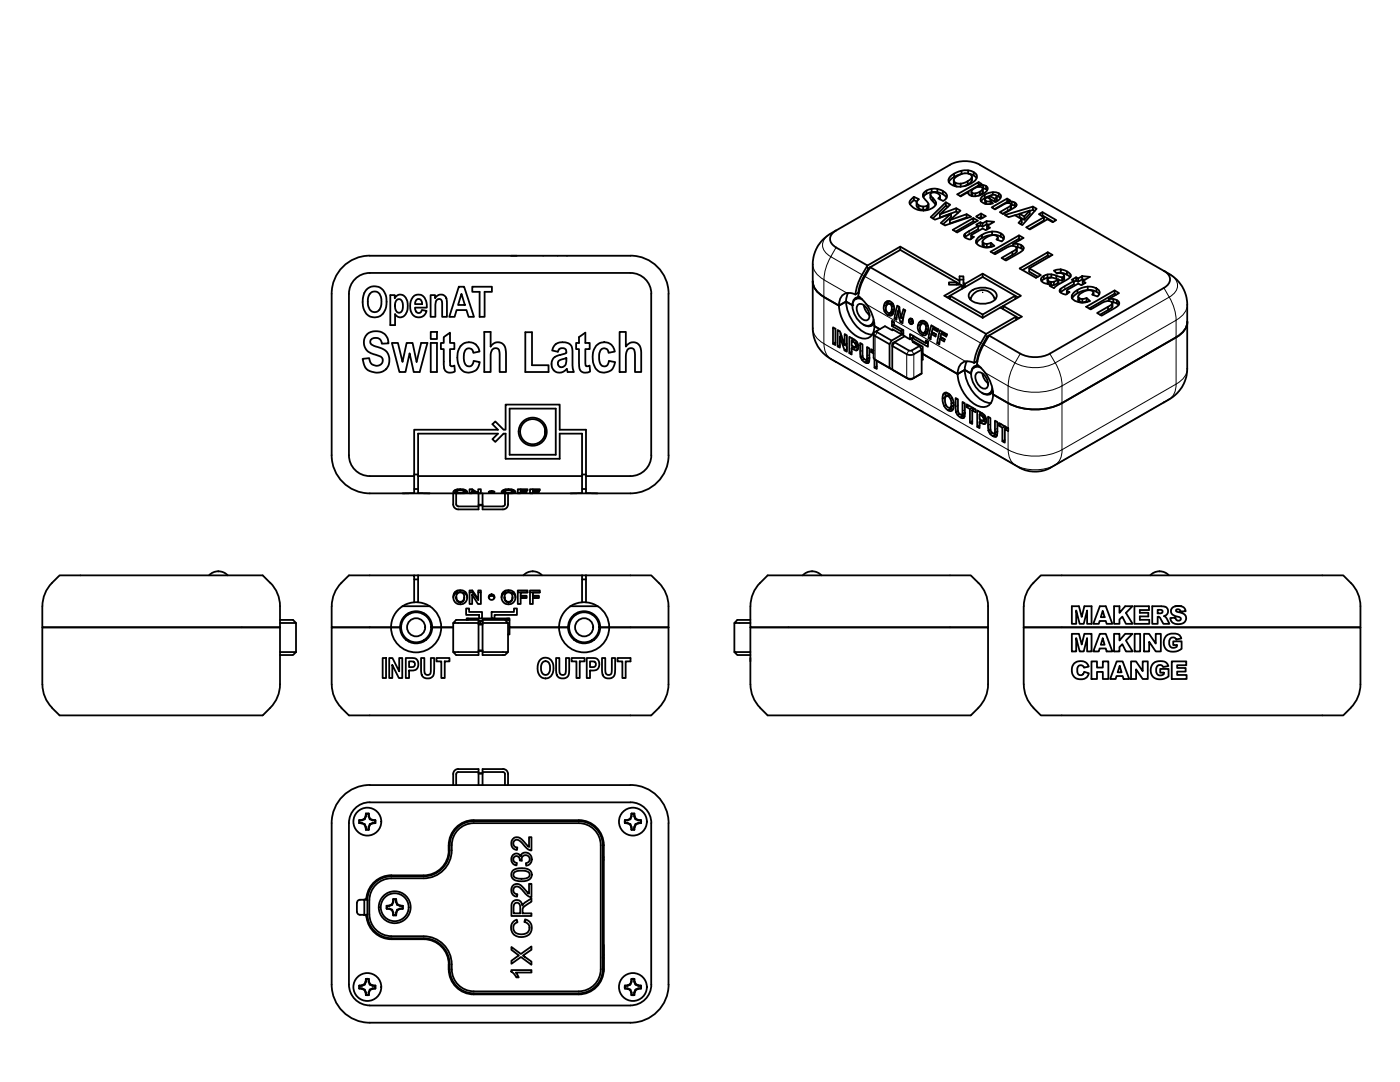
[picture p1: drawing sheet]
<svg xmlns="http://www.w3.org/2000/svg" width="279mm" height="216mm" viewBox="0 0 279 216" stroke-linecap="round" stroke-linejoin="round" font-family="sans-serif">
<!-- layer: Visible -->
<g fill="none" stroke="#000" stroke-width=".36">
<path d="M182 39.6l.4-.3 1 .5-.5 .6 .3 .4 .4 .3 .6 .1 .6-.1a.41 .41 0 0 0 .4-.6l-.9-1.2a1.41 1.41 0 0 1 1.5-1.6l.8-.1 .8 .2 1.3 .7a.81 .81 0 0 1 .1 1.1l-.6 .5-.9-.6a.55 .55 0 0 0 .2-.6 .55 .55 0 0 0-.5-.4l-1-.1a.43 .43 0 0 0-.4 .4 .43 .43 0 0 0 .3 .5l.6 .6a.99 .99 0 0 1-.5 1.7l-.9 .3-.8 .1-1.1-.1-.6-.3-.7-.5-.4-.5 .1-.4zM182.4 39.3v.6M184.3 39.3l.2-.3 .7-.5 1.4-.2 1.3 .3 1 .9M184.3 38.6v.6M184.9 38v.7M185.7 38.8l.1 1 .9 1.1M185.9 37.7v.6M186.2 39.5v.7M187.1 37.7v.7M187.6 39.1v.7M188.2 38.1v.7M190.4 36v.8l.5 .4"/>
<path d="M190.4 34.6l1.5-.5v.6l-1.5 .6zM190.4 35.3l-.7 .6-.3 .4M190.6 35.4l1.4-.7 .8-.1h.5a.69 .69 0 0 1 .7 .7 .69 .69 0 0 1-.7 .7l-1.2 .6h-1.2a.61 .61 0 0 1-.6-.5 .61 .61 0 0 1 .3-.7zM190.7 36.5v.6M191.7 36.6v.7M191.9 34.1l1.6-.1 .8 .4 .6 .5a1.4 1.4 0 0 1-.9 1.5l-1.6 .7-1.2 .2-1-.3-.7-.4-.2-.7 .4-.7 .7-.6M193.1 36.2v.6l-.7 .3M193.2 34v.6M193.3 38.7v-.4l-1.6 .9-.6-.4 4.2-2.5v.7l-3.7 2.1M193.3 34.6l.9 .3 .7 .7M193.9 38.2v.7l.1 .2M194 35.9l-.3 .5-.6 .4"/>
<path d="M194 35.3v.7M194.3 34.4v.6M194.6 38.6l-.6-.1v.6M195.3 36.3l.6 .4-.4 .3 .8-.1 .4 .2a.7 .7 0 0 1 .4 .7 .7 .7 0 0 1-.5 .6l-1.3 .7h-1.3a.68 .68 0 0 1-.7-.8M195.3 37l.2 .1M195.5 37v.3M195.6 38.2l-1 .4v.6M196 39.2l1.2-.7 1.1-.2 1 .3 .4 .4 .1 .3-.3 .4-.8 .6-1.7-.9-.3 .3a.41 .41 0 0 0 0 .4 .41 .41 0 0 0 .5 .1l.5-.1 .5 .5-.7 .1-1.1-.1a.75 .75 0 0 1-.7-.6 .75 .75 0 0 1 .3-.8zM196.1 38.4v-.9l-.4-.2h-.4l-1.2 .5-.2 .4 .1 .3M196.1 37.7l-.5 .5v.7M196.1 37.6l-.1 .9-.7 .5M196.1 37.6l.5 .1 .4 .3"/>
<path d="M196.2 36.9v.7M196.5 38.8v.7M196.6 39.9l.1 .8M196.8 37.1v.7M197.5 39.7v-.6l1-.2 .4 .2v.8M198.1 38.4v.5M198.5 39.7l-1-.6-1 .4-.7 .7M198.8 39.1l.9 .4M198.9 39.2v.7l-.3 .4M198.9 39.3l-.4 .4v.5M199.3 38.6v.6M201 39.6v.7"/>
<path d="M73.2 57.8l.1-.2a2.36 2.36 0 0 1 2.3-.3h.1a2.7 2.7 0 0 1 1.2 1.4l.2 1.1v1.4a2.98 2.98 0 0 1-1.1 1.8l-.6 .2-.6 .1-1.1-.2-.9-.9-.3-.7-.1-.8a3.8 3.8 0 0 1 .8-2.9zM73.8 51h52M73.8 51a7.6 7.6 0 0 0-7.6 7.6v32.2a7.6 7.6 0 0 0 7.6 7.6h8.9v-3.4M73.9 58.5a1.29 1.29 0 0 1 1.5-.2 1.29 1.29 0 0 1 .7 1.3v.3a1.86 1.86 0 0 1-1.3 2.4 1.88 1.88 0 0 1-1.4-2.4l.2-.8zM77.9 58.9h.9v.6l.2-.3a1.23 1.23 0 0 1 1.9 .2 2.79 2.79 0 0 1-.6 3.8 1.16 1.16 0 0 1-1.5-.5v2.2h-.9zM79.2 59.8l.2-.1a.9 .9 0 0 1 1 1.2l-.1 .9a.73 .73 0 0 1-.8 .6 .73 .73 0 0 1-.6-.8l-.1-.3a1.64 1.64 0 0 1 .4-1.5zM82.4 59.3a1.51 1.51 0 0 1 2.3 0l.4 1 .1 1.1h-2.4l.1 .5a.65 .65 0 0 0 .7 .6 .65 .65 0 0 0 .6-.7l.9 .2-.4 .8a1.61 1.61 0 0 1-2.3 0l-.2-.3a3.3 3.3 0 0 1 .2-3.2zM83.1 59.9l.3-.2a.79 .79 0 0 1 .8 1h-1.4zM85.9 58.9h.9v.6l.8-.7h.8a1.28 1.28 0 0 1 .8 1.5v2.9h-1v-2.2a1.04 1.04 0 0 0-.4-1.3h-.4a1.12 1.12 0 0 0-.5 1.3v2.2h-1zM91.6 57.2h1l2 6h-1.1l-.4-1.3h-2l-.4 1.3h-1zM92.1 58.6l.7 2.3h-1.4zM94.3 57.2h3.9v1h-1.5v5h-1v-5h-1.4z"/>
<path d="M102 51h1.1M125.8 51a7.6 7.6 0 0 1 7.6 7.6v32.2a7.6 7.6 0 0 1-7.6 7.6h-8.9v-3.4M162.2 56.1a3.7 3.7 0 0 0 2.2 3.1M164.4 47.6l1.2-.9 24-13.8a6.5 6.5 0 0 1 5.9 0l38 21.9 1.4 1 .7 .8 .7 1.2 .4 1.3 .2 1.4v13.4l-.4 2.2-.5 .9-.7 1.1-1.8 1.5-24 13.8a6.5 6.5 0 0 1-5.9 0l-38-21.9-1.7-1.5-.8-1.1-.4-.9-.5-1.9v-13.7l.2-1.4 .5-1.3 .7-1.1zM164.4 59.3l3 1.7M166.9 49.4l6.2 3.6M166.9 46a1.8 1.8 0 0 0-1.2 1.7 1.8 1.8 0 0 0 1.2 1.7M169.3 58.4l-.3 .6-.1 1.2M170.7 58.8l-.6-.3a2.09 2.09 0 0 0-2.7 2.5M171.3 58.5h.1M171.3 58.4l.1 .1M171.3 58.4l-.6 .4"/>
<path d="M171.3 59.3l-.1 .1M171.4 59.3l-.6 .4M171.6 59.3a1.42 1.42 0 0 0-1.5 1.7M172.1 59.7a1.27 1.27 0 0 0-1.5 .1 1.27 1.27 0 0 0-.5 1.3 4.2 4.2 0 0 0 3.1 3.9 1.19 1.19 0 0 0 1.1-1.2M172.6 55.1a7.8 7.8 0 0 0-1.2 4.1l1.5 1.5M173.1 53l-1.6 2.9-.6 1.7-.2 1.2M173.1 53l6.6-3.8 11.8 6.8M173.5 53.6l-.1-.1-1.2 2.1-.7 1.7-.2 1.1M173.7 53.3l-1.1 1.9M173.7 53.3l23.1 13.3M173.7 53.3l-.3 .2M179.7 49.9l11.2 6.4v.5"/>
<path d="M179.7 49.9l-6 3.4M179.7 49.2v.7M182.9 40.4l.1 .9 .3 .3 .7 .2h.7l.4-.2 .2-.2v-.7M183 40.2l-.6-.3-.8 .8M183.3 41v.6M184.2 41.2v.7M185 41v.7M185.3 40.8v.6M186.8 40.4v.3M188.8 40.4v.6M189.2 41.3l-.4-.3-2.6 2.6M189.6 43.9l3.3-1.2v.7l-3.3 1.2z"/>
<path d="M189.6 59.7v-.7l6.5 3.8v.6M189.8 42.6v.7l-1.6 1.4M190.8 41.6v.6M191.2 42.4l-.4-.2-3.2 1.2v-.6M191.5 55.8h.8M192 57.6v-.6l-.3-.2h-2.3v-.5h1.5l.6 .4v-1.6h.8v1.4l.3 .1 3.5-2 7.7 4.4-4.2 2.4M192 57l-3.5 2 7.6 4.4M192.3 56.5v.6l.3 .2v-.7M192.6 47.3h.1M192.9 42.7l.9 .5-5.2 1.8-.9-.5 2.1-1.9-3.2 1.2-.9-.5 3.1-2.9 .8 .5-2 1.9 3.2-1.2 .9 .4-2.1 1.9M192.9 43.4l.2 .1M193.7 59.8l.3-.8 .4-.5 .7-.4 .7-.2h.8l1 .5 .6 .7 .3 .7"/>
<path d="M193.7 58.2a4 4 0 0 1 4.9 0 1.15 1.15 0 0 1-.5 1.9 4.2 4.2 0 0 1-4.4-.3 1.06 1.06 0 0 1 0-1.6zM193.8 59.4l-.2 .3M193.8 47v.7M193.9 47.1v.5M194.2 43.5l.9 .5-4.1 2.4-.9-.5 4.1-2.4v.7l-3.5 2M194.2 44.2l.4 .1M194.8 43.2l1-.6 .9 .5-1 .6zM194.8 48v.5M195.2 45.1v.6l-2.6 1.6v-.6l2.6-1.6-.4-.3 .9-.5 .4 .3 .8-.5 1.5 .2-1.4 .8 .6 .3-.9 .5-.6-.3-2.2 1.3-.1 .2 .6 .2-.8 .5-1.1-.5-.1-.4 .2-.2M195.7 44.3v.7M195.8 42.6v.7M195.9 46.9l-.7 .5a1.01 1.01 0 0 0-.4 1l.6 .6 1.1 .4h.7l1.3-.3-.7-.6-.9 .2-.4-.1a.5 .5 0 0 1-.4-.5 .5 .5 0 0 1 .4-.5l1-.5 1-.2 .4 .2 .2 .2-.2 .5 1 .4a.86 .86 0 0 0 .5-.9 .86 .86 0 0 0-.7-.7v.6"/>
<path d="M195.9 46.9l1.1-.5 1-.2v.7l-1.1 .2-1 .4zM195.9 47.5l-.6 .5-.4 .5M196.1 48.2v.7l.2 .3 .6 .1 .9-.2 .1 .1M196.1 44.6v.6M196.1 54.6v.7l6.5 3.7v.7M196.1 55.3l-7.1 4M196.1 43.5l-.3-.2-.4 .2M196.3 48.5v.7M196.8 40.1v.6M196.9 44.1v.7M196.9 48.7v.6M197 45.1v.7"/>
<path d="M197.4 44.8h-.5l-.8 .4-.4-.2-.5 .3M197.7 40.1v.6M197.8 48.5v.6M197.9 41.4l3.1-1.8 .6 .4-.4 .2 1 .1 .6 .3 .1 .4-.3 .3-2.4 1.4-.7-.4 2.2-1.3a.47 .47 0 0 0-.2-.5 .47 .47 0 0 0-.5 0l-2.4 1.3zM198 46.2l1 .1 .7 .3M198 46.9h1.1l.6 .3M198.4 59.4l.3 .3M199.1 47.4v.5M199.7 47.2l.6 .5M200.5 42.9l5.6-1.7 .8 .5-2.9 3.2-.7-.4 .6-.7-1.4-.9-1.2 .4zM201.2 40.4l-.2-.1-2.5 1.4M201.2 40.2v.3"/>
<path d="M201.7 41v.7M201.8 40.9l.9 .3M201.8 40.8v.8l-1.7 1.1M201.9 40.2v.7M202 50.2v.7M202.2 48.7h.8l.7 .2a.73 .73 0 0 1 .6 .7 .73 .73 0 0 1-.7 .7l-2.8 1.7-.9-.5 2.4-1.4a.74 .74 0 0 0 .6-.7l-.5-.3h-.9l-2.9 1.6-.9-.5 5.7-3.2v.6l-5.1 2.9M202.5 40.4v.7M202.8 49.3l.8 .2 .6 .3M202.9 40.8v.2M202.9 49.6v.7M202.9 49.5l-.1 .9-2.4 1.4M203.1 48.7v.6"/>
<path d="M203.2 59.3l-.6-.3-6.5 3.8M203.4 47l.9 .5-2.1 1.2v.4M203.4 47.6l.3 .2M203.5 42.7l2-.7v.7l-1.1 1.2-.9-.6zM203.5 42.7l-.9 .2M203.5 42.7l.9 .5M203.8 48.9v.7M203.9 43.8v.6l-.2 .3M204.3 49.4v.2M205.4 53.6l2.3 1.3-.9 .5-3.3-1.8 5.6-3.3v.7l-5 2.9M205.5 42l-1.1 1.2v.7M206.1 41.9l.4 .2"/>
<path d="M206.1 41.9l-.6 .2M206.1 41.2v.7M207.9 43.1l.1-.1 2.2 1.3M208 42.3v.7M208.3 55.1a.77 .77 0 0 0-.5 .9 .77 .77 0 0 0 .8 .6l1.2 .1M208.3 55.1v.6l-.4 .4M208.3 43.3l-1-.6 .7-.4 2.8 1.6-.7 .4-1-.5-3.6 2-.7-.4 3.5-2.1v.7l-2.9 1.7M209 54.8v.6M209.1 55.8l.1-.2 .6-.2 1.4 .4v.6l-.7 .4-.7 .1M209.1 50.3l.9 .6-4.6 2.7v.6l1.8 1M209.1 51l.4 .2M209.3 56.1l-.2-.3v.9"/>
<path d="M209.7 55.4l-.9 .1-.5 .2M209.7 56.2l-.4-.1v.6M209.8 55.4v-.7l.6 .2 .4 .1v.6M209.8 54.7l-.7 .1-.8 .3M210.3 56.2h-.6v.5M211.2 55.8l-.9 .4v.7M211.7 53.8l1.2 .4v.6l-1.2-.4zM211.7 53.8l-1.4 .2 .6 .6 .7-.1 .4 .1a.38 .38 0 0 1 .4 .5 .38 .38 0 0 1-.6 .2l-1-.3M211.7 54.4l-.8 .1M212 55.4v.6M212.3 55.1v.6M212.4 55v.6a.73 .73 0 0 1-1.2 .2"/>
<path d="M212.9 58v.7M212.9 54.2l.5 .3a.54 .54 0 0 1 0 .9l-2.3 1.5-.7 .6-.9-.5 .3-.3v.5M212.9 54.8l.7 .5M213 58.1v.5M213.6 54.8v.4M213.9 58.9v.5M214.3 56.1v.6l-2.7 1.6 .1-.6M214.3 58.4l1.2-.8 1-.3 1.3-.1 1 .4a.86 .86 0 0 1 .7 .7 .86 .86 0 0 1-.5 .9l-1-.4 .2-.5-.6-.4-1 .1-1 .6a.57 .57 0 0 0-.4 .8 .57 .57 0 0 0 .8 .3l.9-.2 .7 .6-1.1 .3-1.1-.1a1.93 1.93 0 0 1-1.5-.9v-.5zM214.8 55.3v.7M215 57.9v.6M215.2 55.6l.8-.5v.7l-.8 .4zM215.2 56.2l-.4-.2-.5 .2"/>
<path d="M215.2 55.6l-.4-.3-.9 .5 .4 .3-2 1.1a.97 .97 0 0 0-.8 .9l.3 .4 .9 .3 .8-.5-.6-.3 .4-.3 1.9-1.1 .6 .3 .9-.5-.6-.3M215.2 59.2v.7l.2 .3 .5 .1 1-.2 .1 .1M215.4 59.5v.7M216 55.1l1.5 .1-1.4 .9v.6M216 55.8h.5M216 59.7v.6M216.1 56.7h.1M216.9 59.5v.6M217.1 57.2v.6M218.2 58.4v.5M218.8 57.6v.6M219.4 58.7l-.3-.3-.8-.4-1.7-.1-1.6 .6-.6 .4-.4 .6"/>
<path d="M221.3 59.7v.4M222.2 59.7v.6M222.4 58v.6l.4 .2M222.4 58.6l-5 3M222.9 59.9v.7M232.3 54a1.8 1.8 0 0 1 1.2 1.7 1.8 1.8 0 0 1-1.2 1.7l-22.8 13.2a6.5 6.5 0 0 1-5.9 0l-6.2-3.6M73.2 66.7l.2-.2a2.61 2.61 0 0 1 4 1.1l.1 .9-1.3 .1a1.19 1.19 0 0 0-1-1.2 1.19 1.19 0 0 0-1.3 .8v.2a2.35 2.35 0 0 0 1.8 1l.5 .1a2.57 2.57 0 0 1 .3 4.6l-.2 .1a3.2 3.2 0 0 1-2.6-.2l-.5-.3-.4-.5-.4-1.6 1.3-.1 .3 .9 .4 .4a1.15 1.15 0 0 0 1.5 0 1.15 1.15 0 0 0 .3-1.5l-1.2-.5a3.4 3.4 0 0 1-1.8-.9l-.6-1.2a2.33 2.33 0 0 1 .6-2zM78.2 68.4h1.2l.9 3.8 .9-3.8h1.1l.8 3.8 1-3.8h1.2l-1.5 5.8h-1.2l-.9-3.7-.8 3.7h-1.2zM86 66.2h1.2v1.4h-1.2zM86 68.4h1.2v5.8h-1.2zM88.6 67.3l1.2-.9v2h.9v1.3h-.9l.1 3.2 .2 .2 .6-.2 .1 1.2-.8 .2a1.25 1.25 0 0 1-1.4-1.5v-3.1h-.6v-1.3h.6zM91.9 69.1l1-.7a2.08 2.08 0 0 1 2.8 1.7l-1.2 .3-.2-.6-.3-.2a1.02 1.02 0 0 0-1.4 1.2v.1a2.04 2.04 0 0 0 .7 2.2h.1a.93 .93 0 0 0 1.1-1.1l1.3 .3-.4 1-.4 .6a2.71 2.71 0 0 1-2.4 .3l-.8-.7-.4-1-.1-.7 .1-1.6z"/>
<path d="M96.6 66.2h1.3v3l.6-.6 .6-.3a1.67 1.67 0 0 1 1.9 2v3.9h-1.3v-3.4a1.06 1.06 0 0 0-.5-1.3h-.1a.85 .85 0 0 0-.9 .4l-.3 .9v3.4h-1.3zM104.8 66.3h1.4v6.6h3.3v1.3h-4.7zM110.7 68.9a2.32 2.32 0 0 1 3.4 .2l.2 .9v3l.2 1.2h-1.2l-.2-.6-.4 .4a1.7 1.7 0 0 1-2.5-.7 1.7 1.7 0 0 1 1.2-2.4l.9-.2a.59 .59 0 0 0 .7-.7 .87 .87 0 0 0-.9-.5 .87 .87 0 0 0-.8 .7l-1.1-.3zM111.5 72l1.5-.6v.7a.89 .89 0 0 1-.5 1.1 .89 .89 0 0 1-1.1-.5l-.1-.3zM115.5 67.3l1.3-.9v2h.9v1.3h-.9l.1 3.3a.55 .55 0 0 0 .8-.1l.1 1.2-.7 .2a1.28 1.28 0 0 1-1.5-1.6l-.1-3h-.5v-1.3h.5zM118.9 69.1l1-.7a2.09 2.09 0 0 1 2.8 1.7l-1.2 .3-.2-.5-.3-.3a1 1 0 0 0-1.4 1.1v.2a1.87 1.87 0 0 0 .8 2.2 .91 .91 0 0 0 1.1-1.1l1.3 .3-.4 1-.4 .6a2.66 2.66 0 0 1-2.4 .2l-.2-.1a3.7 3.7 0 0 1-1.1-3.6zM123.7 66.2h1.2v3l.6-.6 .6-.3a1.69 1.69 0 0 1 1.9 2v3.9h-1.3v-3a1.5 1.5 0 0 0-.5-1.7h-.1a.85 .85 0 0 0-.9 .4l-.3 1v3.3h-1.2zM166.2 65.3l.5 .3v3.3l-.5-.3zM166.7 68.3l-.5 .3M166.9 72.2h.1M167.2 65.8l.4 .3 1 2.8v-2.2l.4 .2v3.3l-.4-.3-1-2.7v2.2l-.4-.3zM167.6 68.9l-.4 .2"/>
<path d="M167.7 66.4v.8M168 67l-.4 .2M168.8 68.7l.2 .6M168.8 60.2l1.3 .7zM168.8 60.2l-1.4 .8M168.9 60.2a7.5 7.5 0 0 0 4.2 6.4l1 .2M169 68.6l-.4 .3M169 69.6l-.4 .3M169.5 67.2l1.5 1 .3 .7v.7a.52 .52 0 0 1-.5 .4 .52 .52 0 0 1-.5-.3l-.3-.2v1.2l-.5-.2zM170 68l.5 .3 .3 .5a.29 .29 0 0 1-.1 .4 .29 .29 0 0 1-.4 0l-.3-.3zM170 70.2l-.5 .3M170.1 67.5v.5"/>
<path d="M170.1 69v.4M170.5 69.2l-.5 .3M170.5 67.7l-.5 .3M170.7 69.2l.6-.3-.6 .4 .6 .3M171 68.2l-.4 .2M171.1 68.4l-.4 .2M171.2 69.8l-.3 .1M171.2 60.8a1.47 1.47 0 0 1 1.9 1 1.48 1.48 0 0 1-.1 2.1 2.25 2.25 0 0 1-1.8-3.1zM171.2 68.7l-.4 .3M171.7 68.4l.4 .3v2.4l.4 .5a.3 .3 0 0 0 .2 .2 .3 .3 0 0 0 .3-.2v-2.4l.5 .3v2a.75 .75 0 0 1-.3 1l-.8-.3-.6-.7-.1-.9zM172.1 71l-.4 .2M172.4 60.9l.2 .9 .9 1"/>
<path d="M172.4 71.6l-.4 .2M172.9 71.8l.6 .3M172.9 60.7a6.6 6.6 0 0 1 1.3 5.8 2.1 2.1 0 0 1-3.2 .6 7.8 7.8 0 0 1-3.6-6.1M173.2 72l-.6 .3M173.3 72.4l-.1 .1M173.5 71.4l-.6 .4M173.5 71.4l-.5 .2M173.8 70.3l.5-.3-.5-.3v.6l.5 .2M174.2 64.6h.2M174.3 71.4l.3 .4 3.3 1.9M174.3 66.6v4.8M174.4 64.5l-.7 .4"/>
<path d="M174.5 64.4a1.37 1.37 0 0 1-2.2 .4M174.5 65.1l1.1 .6M174.5 71.7v1.7l.5 .2v-1.6M175 73.1l-.5 .3M175.1 66l-.7 .4v.4l3.1 1.9M175.1 66l-.1 .1 .1 .2 2.8 1.7M176.7 60.3a1.18 1.18 0 0 1 1.4 .1 1.18 1.18 0 0 1 .3 1.4l-.2 .8a.83 .83 0 0 1-.8 .4 .83 .83 0 0 1-.7-.6l-.3-.8v-.4zM176.8 62l-.3 .1M176.9 60.9l-.5 .1M177.2 60.3l-.5 .1M177.4 60.6h.5l.4 .1M177.5 60.1l-.5 .1"/>
<path d="M177.6 60.1l-.4 .2-.3 .6M177.6 62.5l.5 .2M177.6 60.7l.4 .4h.4M177.8 62.6l-.6 .3M177.9 61.9l-.2 .5 .7-.3M178 61.1l-.1 .8 .5-.1M178 65.8l-1.4-.7-1.5 .9M178 65.1l1.9 1 .4-.2M178.1 73.8l2.9 1.6a1.57 1.57 0 0 0 1.4 0M178.1 68.6l.1 .1M178.1 65.9v-.2l1.8 1M178.1 60.6h-.8l-.4 .5v1l.4 .4 .4-.1"/>
<path d="M178.2 62.3l-.6 .2M178.2 68.5l.3-.2 2.9 1.6M178.3 68.6l-.1-.1-.1 .1v.4l2.9 1.7a1.61 1.61 0 0 0 1.4 0M178.5 64.8l-.5 .3v-1.1l.4 .2v.6l1.9 1.1v1l1.3 .8M178.5 63.6l.4 .2M178.9 63.4l-.4 .2M179.2 62.1l-.3 1.7M179.5 61.3l-.2 .8M179.6 62.1h-.4l.1 .6 .4 1.6 .4 .2M179.8 63.4l.5-1.7 .4 .2-.6 2.6M179.9 66.1v.6l.4-.3M180 63.4l.2 .4"/>
<path d="M180.1 64l-.4 .3M180.3 63.3l-.5 .2-.3-2.3-.4-.2-.6 2.6M180.3 66.6l-2.4 1.4-.4 .7v4.7l.4 .3 .2-.1M180.6 67.1l-2.1 1.2-.4 .7v4.8l3.3 1.9M181.4 75.6h.6M181.5 63.7l.3-.1 .3 .2 .1 .5-.1 .3-.3 .1-.3-.2-.1-.4zM181.8 63.6h-.2M181.9 63.8l-.5 .1M182 63.6l-.1 .5 .3 .3M182 64.2l-.6 .1M182 67.4l3.2 1.8v-1.1l-.4-.2v.6l.4-.3M182 67.5l-.4 .2v-1l3.2 1.8"/>
<path d="M182.2 67v.3M182.2 64.5l-.5 .1M182.4 68.2l-.2 .1 1.3 .7 .4 .8v4.7l-2 1.2M182.5 67.1l-.5 .3v.6l2.1 1.2v1.4l7 4 1.4-.8 1.3 .7-1.3-.7-1.4 .8-7-4v1.2l-.2-.1M183.4 68.8v.2M183.5 69l-1.5 .9h-.6M183.6 64.2a1.21 1.21 0 0 1 1.3 .2 1.21 1.21 0 0 1 .3 1.4l-.2 .7a.86 .86 0 0 1-.8 .4 .86 .86 0 0 1-.7-.6l-.3-1.1 .1-.6zM183.7 65.9l-.4 .1M183.8 64.1h.5M183.9 70.4l.2 .1M183.9 74.5l-1.5 .9M183.9 69.8l-1.5 .9"/>
<path d="M184 64.3h-.5M184.2 64.5h.6l.3 .2M184.4 64l-.4 .3-.3 .5-.5 .1M184.4 64.6l.4 .4h.4M184.6 66.5l-.6 .3M184.7 65.8l-.2 .6 .7-.4M184.8 65l-.1 .8 .5-.1M184.9 68.4l.3 .2M185 64.6l-.9-.1-.3 .2-.2 .4v.4l.2 .6 .4 .3h.3M185 66.2l-.6 .2 .6 .3M185.8 67.3l-.5 .2M185.9 66.6l-.2 1.1-.4-.2"/>
<path d="M185.9 66.7l.5-.2 .4 .2M185.9 64.9l-.6 2.6M185.9 64.9l1.4 .8M186 66.3l-.1 .3M186.1 65.6l-.1 .6 .8 .5-.1 .4-.8-.4M186.1 65.6l1 .6M186.1 65.6h.5l.6 .3M186.3 65.2l-.1 .4M187.3 65.7l-.2 .4M187.5 68.3l-.5 .2M187.6 67.6l.5-.1 .4 .2M187.6 67.6l-.1 1.1-.5-.2"/>
<path d="M187.6 65.9l1.4 .8-.2 .4-.9-.5M187.6 65.9l-.5 2.6M187.7 67.2v.4M187.9 66.6h.5l.5 .3M187.9 66.6l-.2 .6 .8 .5-.1 .4-.8-.5M188 66.2l-.1 .4M188.3 78.5l.6-.1 .7 .4 .5 .8 .3 1.1a1.07 1.07 0 0 1-.7 1.3l-.9-.5-.5-.9-.2-1.4zM188.7 79.2h.1M188.7 79.2l-.6 .4M188.8 79.1h.4l.5 .4 .1 .6v.8a.49 .49 0 0 1-.4 .5 .49 .49 0 0 1-.5-.5l-.3-1.1zM188.8 78.4l-.5 .3M188.8 78.3l-.1 .9"/>
<path d="M189.5 78.7l-.7 .3M189.6 78.8l-.4 .3M190 79.4l-.3 .2M190.7 79.4l.5 .3v2.3l.3 .6a.32 .32 0 0 0 .6 0v-2.4l.5 .3v1.9a.73 .73 0 0 1-.4 1l-.9-.4-.5-.8zM192.7 72.1a2.23 2.23 0 0 0-1.6 2.5 7.5 7.5 0 0 0 4.3 6.5 1.94 1.94 0 0 0 2.7-1.6l.1-.8M193 72.1a5 5 0 0 0 .5 5 5.7 5.7 0 0 0 4.3 3.3M194.9 74.4a1.47 1.47 0 0 1 1.9 1 1.48 1.48 0 0 1-.1 2.1 2.25 2.25 0 0 1-1.8-3.1zM194.9 72.1l.2 .1M195 72.9l-.1 .1M195.1 72.1l-.7 .3-1-.3h-.7M195.1 72.9l-.7 .4M195.3 72.9a1.42 1.42 0 0 0-1.5 1.7"/>
<path d="M195.8 73.4a1.27 1.27 0 0 0-1.5 0 1.27 1.27 0 0 0-.5 1.3 4.2 4.2 0 0 0 3.1 3.9 1.19 1.19 0 0 0 1.1-1.2M196.1 74.5l.2 .9 .9 1.1M196.3 68.8a7.8 7.8 0 0 0-1.2 4l.4 .4a8.6 8.6 0 0 1 2.7 5.5M196.8 66.6l-1.6 3-.6 1.7-.2 1.1M197 67.1l-1.4 2.7-.6 2.3M197 67.1l.2 .1M197.4 67l-.4 .1M197.4 67l-1.1 1.8M198 78.2h.1M198.1 78.1l-.7 .4M198.2 78.1a1.37 1.37 0 0 1-2.2 .3M198.2 78.7l3 1.7"/>
<path d="M199.6 61.4l3.7 2.1M199.6 61.4l-3.5 2M200.2 61.7v-.7l3.7 2.2-6.5 3.8M202.8 63.8v-.6l-6 3.4M216.8 61.2l5.6-3.2 .9 .5-2 1.2 1.3 .1 .7 .5a.96 .96 0 0 1-.8 1.1l-2.6 1.6-1-.5 2.5-1.4a.68 .68 0 0 0 .6-.7l-.8-.4-.8 .2-2.7 1.5zM221.1 61.2v.7M221.9 60.3l.7 .1 .6 .5M222 61.1l-.3 .5-2.2 1.2M222 60.5v.8M223.4 60.4v.2M234.7 67.3l-22.7 13.1a11.9 11.9 0 0 1-10.8 0M237 64.2a3.7 3.7 0 0 1-2.3 3.1"/>
<path d="M80.3 98.4h5.5M82.7 97.6h.7M82.7 95h-8.9a4.2 4.2 0 0 1-4.2-4.2v-32.2a4.2 4.2 0 0 1 4.2-4.1h52a4.2 4.2 0 0 1 4.2 4.1v32.2a4.1 4.1 0 0 1-4.2 4.2h-8.9M82.7 95v-9.3h16.7l-1.1-1.1 .5-.5 1.7 1.6h.4v-5h10.8v5h5.2v9.3M82.7 94.7h.7M83.4 95v3.4h2h30.6h.2v-3.4M83.4 95v-8.5h16l-1.1 1.1 .5 .6 1.7-1.7h.4v5h10.8v-5h4.5v8.5M83.4 95h32.8M90.4 98.4v2.2a1.01 1.01 0 0 0 1 1h4.1v-3.2M90.5 98l.7-.3 1.1-.1 .7 .3 .2 .3-.6 .2h-1.8l-.3-.1zM90.8 97.8v.6M91 98.4l.1 2.2 .2 .4h4.2"/>
<path d="M91.1 97.7l.1 .6 1.2 .1 .2-.2M91.3 97.9l-.2 .3M91.9 97.6v.2l-.6 .1v-.3M91.9 98.4h.1M92.4 97.7v.2l-.5-.1M92.6 97.7v.5l-.2-.3M92.9 97.8v.6M93.7 97.6h.6l1.1 .7v-.7h.6v.8h-.9l-.9-.4v.4h-.5zM94.2 97.6v.4M95.4 98.3v.1M96.3 98.4v3.2h4.1a1.01 1.01 0 0 0 1-1v-2.2M97.6 98.1l.7-.1 .4 .2-.8 .1-.3-.1z"/>
<path d="M97.7 98.1v.2M98.1 98v.3M98.5 98.1v.2M100.2 98l.6-.3 1.1-.1 .7 .3 .3 .3-.4 .2h-2l-.4-.1zM100.5 97.8v.6M100.7 97.7v.5l.1 .1 1 .1 .5-.2M100.8 98.4v2.2l-.2 .4h-4.3M100.9 97.9l-.2 .3M101.5 97.6v.2l-.6 .1v-.3M101.5 98.4h.1M101.7 81.5h9.2v9.2h-9.2zM102.1 97.7v.2l-.6-.1"/>
<path d="M102.3 97.7v.5l-.2-.3M102.5 97.8v.6M103.3 97.6h2v.3h-1.4v.2h1.2v.1h-1.2v.2h-.6zM103.9 97.6v.3M103.9 98.1v.1M105.8 97.6h1.9v.3h-1.4v.2h1.2v.1h-1.2v.2h-.5zM106.3 97.6v.3M106.3 98.1v.1M108.8 84.9v2.5M108.8 85.4v1.4M113.8 98.4h5.5M116.2 97.6h.7"/>
<path d="M116.2 94.7h.7M188.8 80.8l-.4 .2M189.5 81.4l.7 .3M189.8 81.6l-.6 .3M190.2 81l-.5 .3M190.3 80.3l-.4 .2M190.4 80.8l-.8 .5M191.2 82l-.4 .2M191.5 82.6l-.4 .2M192.2 83l-.5 .3M192.4 83.3l-.2 .1M192.5 82.4l-.6 .4 .6 .3"/>
<path d="M192.5 82.4h.1M192.6 82.3l-.5 .3M192.9 80.7l1.8 1v.6l-.7-.4v2.7l-.4-.3v-2.7l-.7-.4zM193.4 80.9l-.5 .3M194 84.1l-.4 .2M194.1 81.3l-.5 .3M194.1 81.4v.4M194.5 81.6l-.5 .3M195 81.9l1.4 .9 .3 .6 .1 .8a.49 .49 0 0 1-.4 .5 .49 .49 0 0 1-.5-.3l-.4-.2v1.2l-.5-.2zM195.5 82.7l.5 .3 .3 .5a.31 .31 0 0 1-.1 .4 .31 .31 0 0 1-.4-.1l-.3-.1zM195.5 84.9l-.5 .3M195.6 82.2v.5"/>
<path d="M195.6 83.7v.5M196 82.4l-.5 .3M196 83.9l-.5 .3M196.2 83.9l.6 .4M196.5 82.9l-.4 .2M196.6 83.1l-.3 .3M196.7 84.5l-.3 .1M196.7 83.4l-.4 .3M196.8 83.6h.1M196.8 83.6l-.5 .3M196.8 83.6l-.6 .3M197.2 83.1l.5 .3v2.4l.3 .5a.32 .32 0 0 0 .5 .1l.1-2.5 .5 .3-.1 2.5a.56 .56 0 0 1-.5 .5 .56 .56 0 0 1-.6-.3l-.3-.3-.3-.7z"/>
<path d="M197.7 85.7l-.4 .2M198 86.3l-.4 .3M198.4 86.5l.6 .3M198.7 86.7l-.6 .3M198.9 87.1l-.2 .1M199.1 86.1l-.6 .4M199.1 86.1l-.6 .3M199.9 84.7l-.5 .2M200.5 87.8l-.5 .3M200.5 85.1l-.5 .2M200.6 85.1v.5M201 85.3l-.5 .3"/>
<path d="M201.2 85.4l-1.8-1v.5l.6 .4v2.8l.5 .2v-2.7l.7 .4M201.2 85.4v.6M232.3 80.3h.1M43.6 114a2.46 2.46 0 0 0-1.9 .8M43.6 114l1.2 .3 .6 .5M68.1 116.3l1.5-1.5h13.1v5.4M68.1 116.3a6.6 6.6 0 0 0-1.9 4.7M82.7 114.8h47.3a8 8 0 0 1 3.4 5.4v.8M82.7 115.6h.7M83.4 114.8v5.4h-.7M90.5 119.2v-.2a1.45 1.45 0 0 1 1.5-.9 1.45 1.45 0 0 1 1.2 1.2M90.6 118.4v.4"/>
<path d="M90.9 118.1v.3M91.1 119.1l.1-.6 .5-.3a.8 .8 0 0 1 .9 .9v.7l-.4 .3-.3 .1-.7-.3-.1-.8 .2 .7M91.2 117.9v.3M91.3 120v-.2l.6 .3M91.8 117.8v.4M92.4 119.8l-.5 .4M92.6 119.1l-.2 .9M92.9 118.1v.3M93.7 117.8h.6l1.1 1.8v-1.8h.6v2.7h-.6l-1.2-1.8v1.8h-.5zM93.7 118.2h.6l1.1 1.6v-.2M94.3 117.8v.4M95.4 118.2h.6"/>
<path d="M95.5 100.7h.8M95.5 100.8h.8M97.6 119.3l.4-.4 .4 .1 .3 .3M97.7 118.7v.3M98.1 118.6v.3M98.5 118.7v.3M100.1 119.2v-.2a1.45 1.45 0 0 1 1.5-.9 1.45 1.45 0 0 1 1.3 1.2M100.2 118.4v.4M100.5 118.1v.3M100.7 119.1l.1-.5 .5-.4 .6 .1 .3 .4 .1 .9-.4 .5-.4 .1-.5-.2-.3-.3v-.6l.2 .7M100.9 117.9v.3M100.9 120v-.2l.6 .3"/>
<path d="M101.5 117.8v.4M102 119.8l-.5 .4M102.3 119.1l-.3 .9M102.5 118.1v.3M103.3 117.8h2v.4h-1.4v.7h1.2v.4h-1.2v1.2h-.6zM103.3 118.2h2M103.9 118.9v.2h1.2M104.5 114.8a2.57 2.57 0 0 1 3.7 0M105.8 117.8h1.9v.4h-1.4v.7h1.2v.4h-1.2v1.2h-.5zM105.8 118.2h1.9M106.3 118.9v.2h1.2M116.2 114.8v5.4h.7"/>
<path d="M116.2 115.6h.7M116.9 114.8v5.4M160.2 114.8a2.57 2.57 0 0 1 3.7 0M206.2 116.3l1.5-1.5h60.4a8.1 8.1 0 0 1 3.4 5.4v.8M206.3 116.3a6.6 6.6 0 0 0-2 4.7M229.6 114.8a2.57 2.57 0 0 1 3.7 0M8.4 121v4.2h47.5v-4.2M8.4 136.6v-11.4h47.5v11.4a6.6 6.6 0 0 1-2 4.6M8.5 121a6.6 6.6 0 0 1 1.9-4.7l1.5-1.5h40.5a8 8 0 0 1 3.4 5.4l.1 .8M8.5 136.6a6.6 6.6 0 0 0 1.9 4.6M55.9 123.7h2.6l.6 .6v5.8M55.9 130.1h3.2"/>
<path d="M55.9 124.3h3.2M59.1 130.1l-.6 .6h-2.6M66.2 121v4.2h7.6M73.8 125.2h6M73.8 125.2h-7.6v11.4a6.6 6.6 0 0 0 1.9 4.6M76.4 131.3h.6v4h-.6zM77.7 131.3h.6l1.4 2.7v-2.7h.6v4h-.7l-1.3-2.6v2.6h-.6zM79.8 125.2a3.2 3.2 0 0 1 3.2-3.2 3.2 3.2 0 0 1 3.3 3.2M79.8 125.2a3.2 3.2 0 0 0 3.2 3.2 3.2 3.2 0 0 0 3.3-3.2M80.3 121h5.5M81 131.3h1a1.28 1.28 0 0 1 1.4 .6 1.28 1.28 0 0 1-.2 1.5l-.4 .3-1.2 .1v1.5h-.6zM81 127.7h.4"/>
<path d="M81 122.7h.4M81.1 127.7h.3M81.4 122.4h.5M81.6 127.8v.2M81.6 132h.4a.61 .61 0 0 1 .8 .5 .61 .61 0 0 1-.8 .6h-.4zM82.7 120.2a4.9 4.9 0 0 0-2.4 .8M83.4 120.2a5.1 5.1 0 0 1 2.4 .8M84 131.3h.7v2.2a.95 .95 0 0 0 .4 1.1 .6 .6 0 0 0 .8-.3l.1-3h.7l-.1 2.4a1.35 1.35 0 0 1-1.3 1.7 1.35 1.35 0 0 1-1.3-1.8zM84.2 122.4h.4M84.5 127.8v.2M84.6 127.7h.4M84.7 127.7h.3"/>
<path d="M84.7 122.7h.3M85.8 121a5 5 0 0 1 1 7.5 5 5 0 0 1-7.5 0 5 5 0 0 1 1-7.5M86.3 125.2h4.1zM87.1 131.3h2.6v.7h-.9v3.3h-.7v-3.3h-1zM90.4 124.3v5.8M93 121.4h.6v.7h2.6v1.3h-.6v-.7h-2.6zM93.2 123.4v.3M93.4 123.4v.3M95.5 124h.8M95.5 124.3h-5.1l.6-.6h4.5v7h-4.5l-.6-.6h5.1M95.5 124.5h.8M95.5 124.6h.8"/>
<path d="M95.5 129.8h.8M95.5 129.9h.8M95.6 123.4h-2.5v.3M95.8 124v.5M96.2 123.4h1.9M96.3 123.9h-.8M98.1 122.1h4.5v-.7h.6v1.3h-4.5v.7h-.6zM98.7 123.4h3v1.8h9.8M100.8 123.7l.6 .6h-5.1M101.2 123.4v.3M101.4 124.3v5.8M101.4 123.4v.3"/>
<path d="M101.6 123.4v.3M101.7 123.7h-5.4v7h4.5l.6-.6h-5.1M107.7 131.8l.1-.2a1.52 1.52 0 0 1 2.2 .2 2.49 2.49 0 0 1-.6 3.5h-.3a1.7 1.7 0 0 1-1.8-2.1l.2-1.1zM108.3 132.1l.5-.2 .6 .2 .3 .5 .1 .6a1.08 1.08 0 0 1-1.2 1.4 1.76 1.76 0 0 1-.3-2.5zM111 131.3h.6v2.2a.95 .95 0 0 0 .4 1.1h.1a.6 .6 0 0 0 .8-.3v-3h.7v2.4a1.36 1.36 0 0 1-1.4 1.7 1.36 1.36 0 0 1-1.2-1.8zM111.5 125.2h1.8M113.3 125.2h-11.6v1.4h-.3M113.8 121h5.5M113.8 121a5 5 0 0 0-2.2 4.2M114.1 131.3h2.6v.7h-1v3.3h-.7v-3.3h-.9zM114.6 127.7h.3M114.6 122.7h.3"/>
<path d="M114.6 127.7h.4M115.1 127.8v.2M115.3 122.2v.2M116.2 120.2a5.1 5.1 0 0 0-2.4 .8M116.9 120.2a4.9 4.9 0 0 1 2.4 .8M117.1 131.3h1.1a1.29 1.29 0 0 1 1.3 .7 1.29 1.29 0 0 1-.2 1.5l-.5 .3h-1v1.5h-.7zM117.8 132h.3a.61 .61 0 0 1 .8 .5 .61 .61 0 0 1-.8 .6h-.3zM118 127.8v.2M118.2 127.7h.3M118.2 127.7h.4M118.2 122.7h.4M119.3 121a5 5 0 0 1-.3 8.6 5 5 0 0 1-7.4-4.4"/>
<path d="M119.8 125.2h13.6zM120.1 131.3h.7v2.2a.95 .95 0 0 0 .4 1.1 .6 .6 0 0 0 .8-.3l.1-3h.7v2.4a1.36 1.36 0 0 1-1.4 1.7 1.36 1.36 0 0 1-1.3-1.8zM123.2 131.3h2.6v.7h-.9v3.3h-.7v-3.3h-1zM133.4 121v15.6a6.6 6.6 0 0 1-1.9 4.6M146.6 124.3v5.8M149.8 121v4.2h47.4v-4.2M149.8 131.3v.7M149.8 123.7h-2.6l-.6 .6h3.2M149.8 130.1h-3.2l.6 .6h2.6M149.8 121a6.6 6.6 0 0 1 1.9-4.7l1.5-1.5h40.5a8 8 0 0 1 3.4 5.4l.1 .8M204.3 121v15.6a6.6 6.6 0 0 0 2 4.6M213.9 121h1.4l.6 2.1 .5-2.1h1.4v3.5h-.8v-2.7l-.7 2.7h-.8l-.7-2.7v2.7h-.9z"/>
<path d="M213.9 126.5h1.4l.6 2.1 .5-2.1h1.4v3.5h-.8v-2.7l-.7 2.7h-.8l-.7-2.7v2.7h-.9zM214.4 132.4a1.78 1.78 0 0 1 2.9 .6l-1 .2-.4-.5a1.06 1.06 0 0 0-1 .8 1.06 1.06 0 0 0 .4 1.1l.2 .1a.69 .69 0 0 0 .9-.7l.9 .3-.3 .8-.8 .4-1.2-.1a1.92 1.92 0 0 1-.6-3zM217.8 132h1.1v1.2h1.2v-1.2h1.1v3.5h-1.1v-1.4h-1.2v1.4h-1.1zM219.5 121h1.2l1.3 3.5h-1.1l-.2-.6h-1.2l-.2 .6h-1.1zM219.5 126.5h1.2l1.3 3.5h-1.1l-.2-.6h-1.2l-.2 .6h-1.1zM220.1 121.9l.4 1.2h-.8zM220.1 127.4l.4 1.3h-.8zM222.3 121h1.1v1.3l1.2-1.3h1.4l-1.3 1.3 1.3 2.2h-1.3l-.7-1.5-.6 .6v.9h-1.1zM222.3 126.5h1.1v1.3l1.2-1.3h1.4l-1.3 1.3 1.3 2.2h-1.3l-.7-1.5-.6 .6v.9h-1.1zM222.9 132h1.1l1.4 3.5h-1.2l-.2-.6h-1.2l-.1 .6h-1.1zM223.5 132.9l.3 1.3h-.7zM225.7 132h1l1.3 1.9v-1.9h1.1v3.5h-1.1l-1.3-1.9v1.9h-1z"/>
<path d="M226.4 121h2.9v.7h-1.8v.6h1.7v.7h-1.7v.7h1.9v.8h-3zM226.4 126.5h1.1v3.5h-1.1zM228.3 126.5h1l1.4 1.9v-1.9h1v3.5h-1l-1.4-1.9v1.9h-1zM230 121h1.8a1.08 1.08 0 0 1 1.3 .6 .99 .99 0 0 1-.8 1.3l.5 .4 .6 1.2h-1.2l-.7-1.2-.3-.2h-.2v1.4h-1zM230.1 132.5l.2-.2a1.94 1.94 0 0 1 2.8 .5l.1 .1-1.1 .2a.78 .78 0 0 0-1-.3 .78 .78 0 0 0-.4 1l.1 .4a.89 .89 0 0 0 1.5 .3v-.3h-.8v-.7h1.7v1.5a2.17 2.17 0 0 1-3.5-.6v-1.1zM231 121.7h.5a.37 .37 0 0 1 .5 .4 .37 .37 0 0 1-.5 .3h-.5zM232.8 126.9l.1-.1a2.41 2.41 0 0 1 2.2-.2l.3 .2 .4 .6-1.1 .2a.78 .78 0 0 0-1-.3 .78 .78 0 0 0-.4 1l.1 .4a.9 .9 0 0 0 1.5 .3v-.3h-.8v-.7h1.7v1.5a2.21 2.21 0 0 1-3.4-.4l-.1-1.2zM233.8 132h2.9v.7h-1.8v.6h1.7v.7h-1.7v.7h1.9v.8h-3zM234.6 121h1.2M234.6 121l-.6 .2-.3 .5a1.14 1.14 0 0 0 1.3 1.3 .47 .47 0 0 1 .5 .2 .47 .47 0 0 1 .1 .5l-.3 .1h-.4l-.3-.5h-1a1.7 1.7 0 0 0 2.6 1l.5-.7-.1-.7a1.56 1.56 0 0 0-1.2-.7l-.6-.2a.42 .42 0 0 1 .4-.5 .42 .42 0 0 1 .4 .5h1v-.2a1.01 1.01 0 0 0-.8-.8M271.5 121v4.2h-67.2h67.2v11.4a6.6 6.6 0 0 1-1.9 4.6M10.4 141.2l1.5 1.5h40.5l1.5-1.5"/>
<path d="M68.1 141.2l1.5 1.5h60.4l1.5-1.5M73.8 156.7h52M90.4 154.5v2.2M91 154.5v2.2M91.4 153.5h4.1v3.2M91.5 153.4a1.01 1.01 0 0 0-1.1 1M95.5 154.1h-4h-.2l-.2 .3M95.5 154.3h.8M95.5 154.4h.8M96.3 154.1h4.1h.2l.2 .3M100.4 153.5h-4.1v3.2M100.4 153.4a1.01 1.01 0 0 1 1 1"/>
<path d="M100.8 154.5v2.2M101.4 154.5v2.2M125.8 156.6a7.6 7.6 0 0 1 7.6 7.6v32.3a7.6 7.6 0 0 1-7.6 7.6h-52a7.6 7.6 0 0 1-7.6-7.6v-32.2a7.6 7.6 0 0 1 7.6-7.7M151.7 141.2l1.5 1.5h40.5l1.6-1.5M151.7 141.2a6.7 6.7 0 0 1-1.9-4.6v-11.4h47.4v11.4a6.6 6.6 0 0 1-1.9 4.6M206.2 141.2l1.5 1.5h60.4l1.5-1.5M71.1 161.1a4 4 0 0 1 2.7-1h52a4.1 4.1 0 0 1 4.2 4.2v32.2a4.2 4.2 0 0 1-4.2 4.1h-52a4.2 4.2 0 0 1-4.2-4.1v-32.3a4.1 4.1 0 0 1 1.5-3.1zM71.7 163.7h.1M71.8 164.2l1 .2 .2 .6v.6M71.8 164.2l-.1 .1M71.8 163.7v.5M72.2 164.2l.5 .3"/>
<path d="M72.2 163.6l-.5 .1v.1v.4l.5 .1M72.7 179.5v3M72.7 163.4l-.5 .3M72.7 163.4l.1 .1M72.8 164.4l.2 .6M73 162.9l-.3 .5M73 162.9h.1M73 165v.6M73 162.3h.6M73 162.4v-.1v.6M73 162.4v.5l-.2 .6-1 .2M73.2 179l-.1 .3-.5 .2"/>
<path d="M73.3 179.5h-1.4a.64 .64 0 0 0-.7 .6v1.8a.6 .6 0 0 0 .7 .6h1.4M73.6 162.9l.2 .6 .1-.1M73.6 165v.1M73.6 162.4h-.5M73.6 165.5h-.5M73.6 162.3v.6M73.6 162.3l.3 1.1M73.6 165v.6h-.6M73.7 179.7v2.7M73.8 164.4l.1 .1-.3 .5M73.8 163.5l.6 .1M73.9 163.4l.5 .2"/>
<path d="M74.4 164.2v.1M74.4 164.3l-.5 .2M74.4 163.6l.5 .1v.1v.4l-.5 .1M74.8 163.7v.5M74.9 164.3l-.5-.1a1.09 1.09 0 0 0-.8 1.4M74.9 163.7h-.5M78.1 174.7h6.4M78.1 175.3h6.4M78.1 174.9h6.4M78.1 174.6a5 5 0 0 0-4.9 4.4M78.1 175.3a4.4 4.4 0 0 0-4.4 4.4M78.1 174.9a4.8 4.8 0 0 0-4.8 4.8 7.9 7.9 0 0 0 .7 5.1 4.8 4.8 0 0 0 4.1 2.4"/>
<path d="M78.4 180h.1M78.4 179.9l-.1 .7M78.5 179.4v.1M78.5 179.4l-.1 .5M78.5 179.4h.6M78.5 179.5v.5l-.2 .6-.6 .2h-.5M79 180l.2 .6 .1-.1M79 179.5h-.5M79.1 179.4l-.1 .6 .3 .5M79.1 179.4v.5M84.6 175.3a5.7 5.7 0 0 0 5.6-6.7 4.4 4.4 0 0 1 4.4-4.3h20.9a4.4 4.4 0 0 1 4.4 4.3v24.8a4.4 4.4 0 0 1-4.4 4.4h-20.9a4.6 4.6 0 0 1-4.5-5.4 5.6 5.6 0 0 0-5.5-5.6M102.3 173.8a2.92 2.92 0 0 1 3.7 .2l.1 .3a1.38 1.38 0 0 1-1.7 1.5h-1a1.25 1.25 0 0 1-1.2-.7 1.25 1.25 0 0 1 .1-1.3z"/>
<path d="M102.3 176.8l.3-.3a1.26 1.26 0 0 1 1.5 .3l1.5 1.5v-1.9h.5v2.6a1.94 1.94 0 0 1-1.5-1l-.2-.2a1.35 1.35 0 0 0-1.5-.9l-.3 .2-.1 .4a.75 .75 0 0 0 .8 .9l-.1 .5h-.1a1.32 1.32 0 0 1-.8-2.1zM102.3 180l.7-.4a1.1 1.1 0 0 1 1.2 1.1l.6-.7 1.3-.7v.6l-.9 .5a1.23 1.23 0 0 0-.9 1.2v.6h1.8v.6h-4v-2.2zM102.4 167.4l.3-.2a1.3 1.3 0 0 1 1.4 .3l1.5 1.5v-2h.5v2.7a1.94 1.94 0 0 1-1.5-1l-.3-.4a1.16 1.16 0 0 0-1.5-.6l-.3 .3v.6l.2 .3 .6 .2-.1 .5a1.31 1.31 0 0 1-1.1-.9 1.31 1.31 0 0 1 .3-1.3zM102.4 170.6l.2-.2a.89 .89 0 0 1 1.3 .5l.3-.6 .6-.2a1.32 1.32 0 0 1 1.3 1.2 1.32 1.32 0 0 1-1.1 1.4l-.1-.5 .4-.1a.8 .8 0 0 0 .3-1.1 .8 .8 0 0 0-1.1-.3 .8 .8 0 0 0-.3 1.1l-.5-.1v-.4a.67 .67 0 0 0-.8-.4 .67 .67 0 0 0-.5 .8 .67 .67 0 0 0 .8 .5l-.1 .5h-.1a1.23 1.23 0 0 1-.6-2.1zM102.6 174.2v-.1a2.7 2.7 0 0 1 3 .1 .82 .82 0 0 1-.9 1.1h-1.2a.84 .84 0 0 1-1-1zM120.3 168.6a4.8 4.8 0 0 0-4.8-4.7h-20.9a5 5 0 0 0-4.9 5.8 5.2 5.2 0 0 1-5.1 5.2M120.3 170.6l.2 .5M120.3 168.7h.2M120.3 168.7v24.7M120.3 171.1l.2 .5M120.5 168.6a5 5 0 0 0-5-4.9l-20.9-.1a5.1 5.1 0 0 0-5 6.1 5 5 0 0 1-5 5M120.5 168.7v24.7a5 5 0 0 1-5 5h-20.9a5.2 5.2 0 0 1-5.1-6 5 5 0 0 0-4.9-5"/>
<path d="M124.7 163.7h.1M124.7 164.2l.5 .1M124.7 163.7v.5M124.8 163.7v.5M124.8 164.2h.4a1.09 1.09 0 0 1 .8 1.4M124.8 164.2l-.1 .1M125.2 163.6v.1M125.2 163.6l-.5 .1M125.2 164.3l.6 .2M125.2 164.2v.1M125.7 163.4l.1 .1M125.8 163.4l-.6 .2"/>
<path d="M125.8 164.4l.2 .6M126 165v.6h.6M126 162.9h.1M126 162.3l-.3 1.1M126 162.3h.6v.6M126 162.3a1.06 1.06 0 0 1-1.2 1.4M126 165v.1M126.6 165v.6M126.6 162.9l.2 .6 .1-.1M126.6 162.4h-.5M126.6 165.5h-.5M126.6 162.3v.6"/>
<path d="M126.7 162.9l.2 .5M126.8 164.4l.1 .1-.2 .5M126.9 163.4l.5 .3-.6-.2M127.4 164.2l-.5 .3M127.4 163.7h.4M127.4 163.6l.5 .1M127.8 164.2l-1 .2-.2 .6v.6M127.8 164.2l.1 .1M127.8 163.7v.5M127.9 163.7v.5M127.9 164.2l-.5 .1M127.9 163.7h-.1"/>
<path d="M71.7 197.3a1.05 1.05 0 0 1 1.3 1.2M71.7 197.3h.5M71.7 196.7v.5M71.8 196.7v.5M72.2 197.2l.5 .3M72.2 196.6l-.5 .1M72.6 182.5l.5 .3 .1 .2M72.7 197.5l.3 .5M72.7 196.4l.1 .1M72.8 197.5h-.1M73 198v.5M73 195.3h.6"/>
<path d="M73 198.6h.6M73 195.9l-.3 .5-.5 .3M73 195.5v-.2v.6M73 195.5v.4a1.04 1.04 0 0 1-1.3 .8M73 198v.1M73.2 183a5 5 0 0 0 4.9 4.4M73.6 195.9l.2 .6 .1-.1M73.6 198.5v.1M73.6 198v.1M73.6 195.4h-.5M73.6 198.5h-.5M73.6 195.3v.6"/>
<path d="M73.6 195.9l.3 .5 .5 .2M73.7 182.4a4.4 4.4 0 0 0 4.4 4.4M73.8 196.5l.6 .1M73.8 197.5h.1M73.9 197.5l-.3 1.1M74.4 197.2l-.5 .3M74.4 196.6l.5 .1M74.8 196.7v.5M74.9 197.3l-.5-.1-.6 .3-.2 1M74.9 196.7h-.5M74.9 196.7v.5M74.9 197.3h-.5"/>
<path d="M77.2 181.3h.5l.6 .2 .2 1.1M77.2 181.3l.5 .1M77.2 180.8v.5M77.3 180.8v.5M77.7 180.7v.1M77.7 180.7h-.5M77.7 181.4l.5 .2M77.7 181.3v.1M78.1 187.4h6.4M78.1 186.8h6.4M78.1 187.2h6.4M78.2 180.5l-.5 .2"/>
<path d="M78.3 181.5l.1 .6M78.4 182.1h.1M78.4 182.1l.1 .5M78.5 182.6h.6M78.5 182.6v.1M79 182.6l.1 .1M79 182.5h-.5M79.1 182.1v.5M79.2 180.6l.6 .1M79.2 181.5l.1 .1M79.3 181.6l-.3 .5M79.4 180.5l1 .2"/>
<path d="M79.8 180.8h.5M79.8 181.3v.1M80.3 180.8l.1-.1v.6M80.3 180.8v.5M80.4 181.3l-1 .3M80.4 181.3a1.05 1.05 0 0 0-1.4 1.3M84.6 187.2a5.3 5.3 0 0 1 5.2 6.2 4.8 4.8 0 0 0 4.8 4.8h20.9a4.8 4.8 0 0 0 4.8-4.8M102 193.6h4.1v.5h-3.2l.6 .9h-.5l-.4-.7-.6-.4zM102.1 189l1.8 1.4 2.2-1.6v.7l-1.7 1.2 1.7 1.2v.6l-2.1-1.5-1.9 1.3v-.6l1.5-1.1-1.5-1.1zM102.4 184l.7-.5 .2 .5-.7 .4-.2 .5 .1 .6 .3 .6a2.21 2.21 0 0 0 2.4 0l.4-.7a1.13 1.13 0 0 0-1-1.4l.2-.5 .5 .1 .5 .4 .3 .9a2.08 2.08 0 0 1-1.2 2 2.08 2.08 0 0 1-2.2-.3l-.4-.4a1.84 1.84 0 0 1 .1-2.2zM102.7 180.3l.3-.2a.74 .74 0 0 1 .8 1v1.1h-1.3v-1.5zM120.5 190.5l-.2 .5v2.4"/>
<path d="M120.5 191.1l-.1 .4M120.5 188.6v5.2h-.2M124.8 196.7v.5M125.2 196.6v.1M125.2 196.6l-.5 .1M125.2 197.3h-.5l.5-.1a1.09 1.09 0 0 1 .8 1.4M125.2 197.2l.6 .3M125.7 196.4l.1 .1M125.7 197.5l.3 1.1M125.8 197.5h-.1M126 195.9l-.2 .5-.6 .2M126 195.9h.1"/>
<path d="M126 195.3v.6M126 195.3a1.08 1.08 0 0 1-1.2 1.4h-.1v.5M126 198v.1M126.6 198.5l-.6 .1M126.6 195.9l.3 .5M126.6 198v.1M126.6 195.4h-.5M126.6 198.5h-.5M126.6 195.3v.6v-.6h-.6M126.6 198v.6M126.7 195.9l.2 .5 .5 .2v.1l-.6-.2M126.8 197.5h.1"/>
<path d="M126.9 197.5l-.2 .5M127.4 196.7h.5v.5M127.4 197.2l-.5 .3M127.4 197.3h.5l-.5-.1-.6 .3-.2 .5v.5M127.4 196.6l.5 .1M127.8 196.7v.5"/>
<circle cx="106.3" cy="86.1" r="2.51"/>
<circle cx="106.3" cy="86.1" r="2.8"/>
<circle cx="91.9" cy="119.1" r="1.44"/>
<circle cx="98.1" cy="119.2" r=".57"/>
<circle cx="101.5" cy="119.1" r="1.44"/>
<circle cx="83" cy="125.2" r="3"/>
<circle cx="83" cy="125.2" r="1.81"/>
<circle cx="116.6" cy="125.2" r="3"/>
<circle cx="116.6" cy="125.2" r="1.81"/>
<circle cx="116.6" cy="125.2" r="3.2"/>
<circle cx="73.3" cy="163.9" r="2.78"/>
<circle cx="126.3" cy="163.9" r="2.78"/>
<circle cx="73.3" cy="196.9" r="2.78"/>
<circle cx="78.8" cy="181" r="2.78"/>
<circle cx="78.8" cy="181" r="3.2"/>
<circle cx="126.3" cy="196.9" r="2.78"/>
</g>
<!-- layer: Visible Narrow -->
<g fill="none" stroke="#000" stroke-width=".2">
<path d="M162.2 52.7a3.7 3.7 0 0 0 2.2 3.1M164.4 55.8v12.8l36.8 21.1v-3.7M164.4 55.8l4.6 2.7M165.8 46.6a2.39 2.39 0 0 0-1.1 3.7l1.1 .9-.9 2-.3 1.3-.2 1.3M166.9 49.4l-1.1 1.8 6.2 3.6M172.4 55.1l23.3 13.4M173.1 53v.6l.3-.1M193.4 46.1v.7M196.1 58.3h.1M201.1 41.4v.7M211 55.9v.6M212.5 57.1v.6"/>
<path d="M232.3 57.4l1 1.9M233.3 59.3l-22.7 13.1M233.4 59.3l.9 2 .3 1.3 .1 1.3M233.4 54.7a2.39 2.39 0 0 1 1.1 3.6l-1.1 1M162.2 65.5a3.7 3.7 0 0 0 2.2 3.1 3.3 3.3 0 0 0 1.4 3M165.8 71.6h.1M166.9 72.2l-1.1-.6 37.8 21.8M170.7 67.9l-.5 .3M170.8 69.3l-.5 .4M172.1 69.9l-.4 .3M172.9 60.7l19.8 11.4M173.5 70.8l-.5 .2"/>
<path d="M175.1 66.3l-.5 .7v4.8l.5 .2M181.4 69.9l-.4 .8v4.7l.4 .3M181.9 69.9l.5 .8v4.7l-.5 .3M196.1 68.7l6.5 3.7 1-1.8M196.6 74.4l4.6 2.6v8.4M196.8 66.6v.7l.2-.2M209.5 70.6l1.1 1.8M210.6 72.4a8.8 8.8 0 0 1-8 0l-.9 2-.4 1.3-.1 1.3a11.9 11.9 0 0 0 10.8 0M210.6 72.4l.9 2 .3 1.3 .2 1.3M211.9 77l22.8-13.1v12.7l-22.8 13.1M211.9 77v12.7M233.4 79.7h.1"/>
<path d="M234.7 76.6a3.3 3.3 0 0 1-1.4 3.1M237 60.8a3.7 3.7 0 0 1-2.3 3.1M237 73.5a3.7 3.7 0 0 1-2.3 3.1M191.2 80.9l-.5 .3M192.6 81.7l-.5 .3M196.2 82.6l-.5 .2M196.4 84.1l-.6 .3M197.7 84.6l-.5 .3M199.1 85.5l-.5 .2M201.2 89.7a11.9 11.9 0 0 0 10.8 0M201.2 89.7a3.3 3.3 0 0 0 1.4 3.1M202.6 92.8a8.8 8.8 0 0 0 8 0"/>
<path d="M210.6 92.8l-1.1 .6M212 89.7a3.3 3.3 0 0 1-1.4 3.1M232.3 80.3l1-.6-22.7 13.1"/>
</g>
<!-- layer: Visible -->
<g fill="#000">
<circle cx="170.1" cy="60.9" r=".18"/>
<circle cx="171.3" cy="68.9" r=".18"/>
<circle cx="235.2" cy="120.9" r=".18"/>
</g>
</svg>
